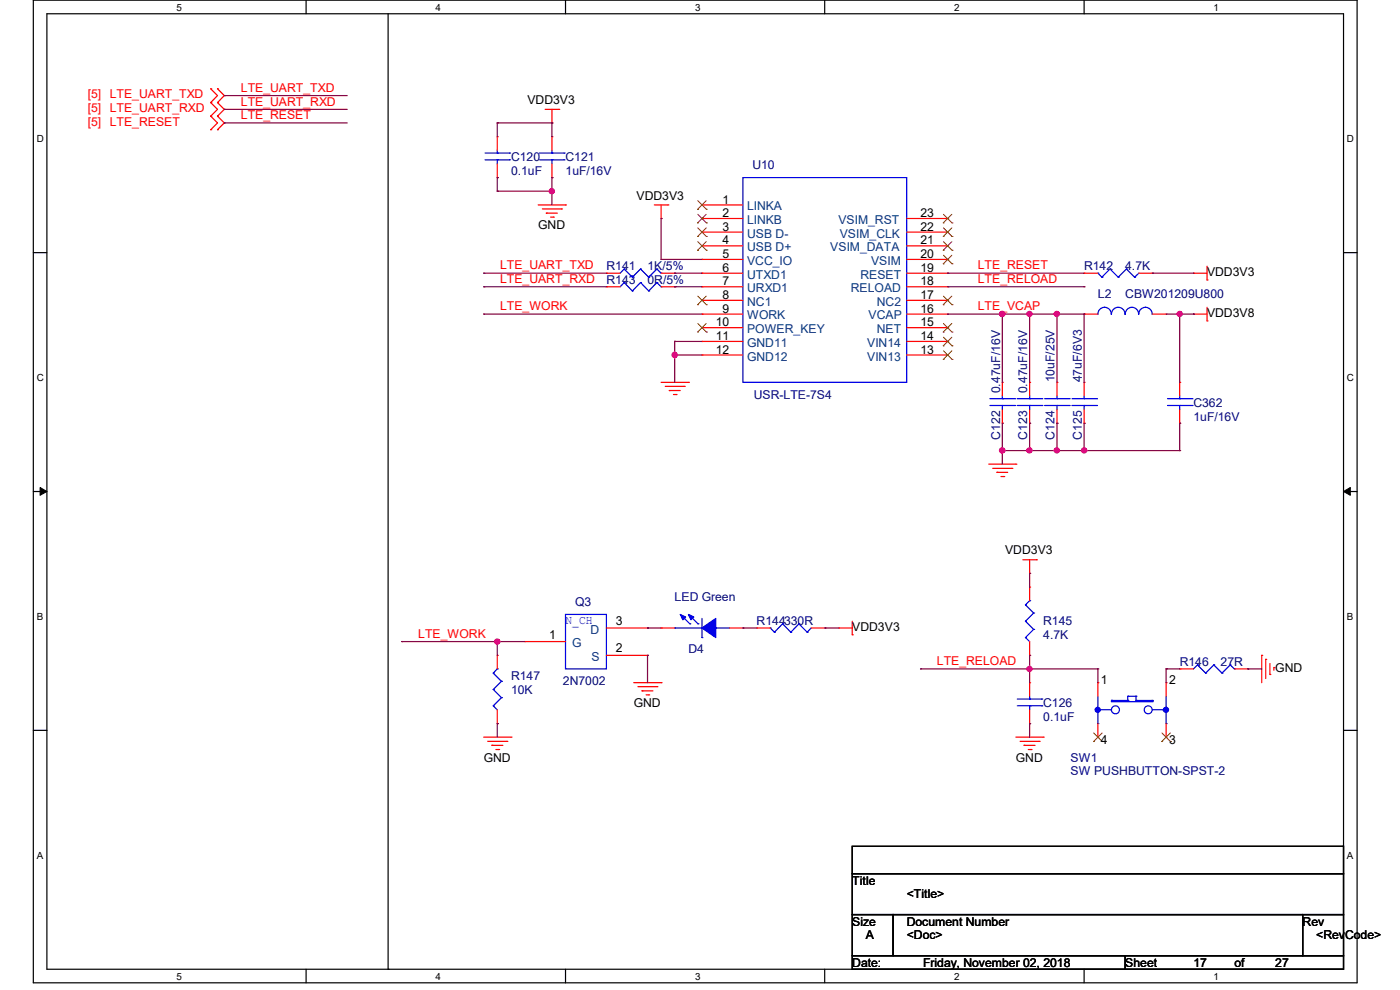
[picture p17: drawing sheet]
<svg xmlns="http://www.w3.org/2000/svg" width="297mm" height="210mm" viewBox="0 0 297 210" stroke-linecap="round" stroke-linejoin="round" font-family="sans-serif">
<defs><g id="words">
<g font-size="2.6" fill="#f00">
<text x="18.6" y="20.9">[5] LTE_UART_TXD</text>
<text x="18.6" y="23.8">[5] LTE_UART_RXD</text>
<text x="51.1" y="19.5">LTE_UART_TXD</text>
<text x="51.1" y="22.4">LTE_UART_RXD</text>
<text x="18.6" y="26.7">[5] LTE_RESET</text>
<text x="51.1" y="25.3">LTE_RESET</text>
<text x="106.1" y="57.2">LTE_UART_TXD</text>
<text x="207.4" y="57.2">LTE_RESET</text>
<text x="106.1" y="60">LTE_UART_RXD</text>
<text x="106.1" y="65.8">LTE_WORK</text>
<text x="207.4" y="65.8">LTE_VCAP</text>
<text x="207.4" y="60">LTE_RELOAD</text>
<text x="88.7" y="135.3">LTE_WORK</text>
<text x="198.8" y="141.1">LTE_RELOAD</text>
</g>
<g font-size="2.6">
<text x="111.9" y="22.1">VDD3V3</text>
<text x="135" y="42.3">VDD3V3</text>
<text x="153.3" y="43.2">1</text>
<text x="153.3" y="46.1">2</text>
<text x="195.3" y="46.1">23</text>
<text x="114.2" y="48.7">GND</text>
<text x="153.3" y="49">3</text>
<text x="153.3" y="51.9">4</text>
<text x="195.3" y="51.9">21</text>
<text x="195.3" y="49">22</text>
<text x="153.3" y="54.8">5</text>
<text x="153.3" y="57.7">6</text>
<text x="195.3" y="57.7">19</text>
<text x="195.3" y="54.8">20</text>
<text x="256.1" y="58.5">VDD3V3</text>
<text x="153.3" y="60.5">7</text>
<text x="153.3" y="63.5">8</text>
<text x="195.3" y="63.5">17</text>
<text x="195.3" y="60.5">18</text>
<text x="151.8" y="69.3">10</text>
<text x="153.3" y="66.3">9</text>
<text x="195.3" y="69.3">15</text>
<text x="195.3" y="66.3">16</text>
<text x="256.1" y="67.2">VDD3V8</text>
<text x="151.8" y="72.1">11</text>
<text x="151.8" y="75">12</text>
<text x="195.3" y="75">13</text>
<text x="195.3" y="72.1">14</text>
<text x="213.2" y="117.6">VDD3V3</text>
<text x="116.5" y="135.5">1</text>
<text x="130.7" y="132.6">3</text>
<text x="180.8" y="133.8">VDD3V3</text>
<text x="130.7" y="138.4">2</text>
<text x="270.5" y="142.5">GND</text>
<text x="233.6" y="145.1">1</text>
<text x="248" y="145.1">2</text>
<text x="134.4" y="150">GND</text>
<text x="102.6" y="161.6">GND</text>
<text x="215.5" y="161.6">GND</text>
<text x="233.6" y="157.9">4</text>
<text x="248" y="157.9">3</text>
<text x="180.8" y="187.7">Title</text>
<text x="192.4" y="190.6">&lt;Title&gt;</text>
<text x="180.8" y="196.3">Size</text>
<text x="192.4" y="196.3">Document Number</text>
<text x="276.4" y="196.3">Rev</text>
<text x="183.7" y="199.3">A</text>
<text x="192.4" y="199.3">&lt;Doc&gt;</text>
<text x="279.2" y="199.3">&lt;RevCode&gt;</text>
<text x="180.8" y="205.1">Date:</text>
<text x="195.8" y="205.1">Friday, November 02, 2018</text>
<text x="238.7" y="205.1">Sheet</text>
<text x="253.2" y="205.1">17</text>
<text x="261.9" y="205.1">of</text>
<text x="270.5" y="205.1">27</text>
</g>
<g font-size="2.6" fill="#000080">
<text x="108.4" y="34.2">C120</text>
<text x="120" y="34.2">C121</text>
<text x="159.6" y="35.9">U10</text>
<text x="108.4" y="37.1">0.1uF</text>
<text x="120" y="37.1">1uF/16V</text>
<text x="128.6" y="57.4">R141</text>
<text x="137.4" y="57.4">1K/5%</text>
<text x="230" y="57.4">R142</text>
<text x="238.7" y="57.4">4.7K</text>
<text x="128.6" y="60.3">R143</text>
<text x="137.4" y="60.3">0R/5%</text>
<text x="232.9" y="63.2">L2</text>
<text x="238.7" y="63.2">CBW201209U800</text>
<text x="212.2" y="83.4" transform="rotate(-90 212.2 83.4)">0.47uF/16V</text>
<text x="217.9" y="83.4" transform="rotate(-90 217.9 83.4)">0.47uF/16V</text>
<text x="223.7" y="81.1" transform="rotate(-90 223.7 81.1)">10uF/25V</text>
<text x="229.5" y="81.1" transform="rotate(-90 229.5 81.1)">47uF/6V3</text>
<text x="159.9" y="84.6">USR-LTE-7S4</text>
<text x="253.2" y="86.3">C362</text>
<text x="253.2" y="89.2">1uF/16V</text>
<text x="212.2" y="93.3" transform="rotate(-90 212.2 93.3)">C122</text>
<text x="217.9" y="93.3" transform="rotate(-90 217.9 93.3)">C123</text>
<text x="223.7" y="93.3" transform="rotate(-90 223.7 93.3)">C124</text>
<text x="229.5" y="93.3" transform="rotate(-90 229.5 93.3)">C125</text>
<text x="122" y="128.6">Q3</text>
<text x="143.1" y="127.4">LED Green</text>
<text x="160.5" y="132.7">R144330R</text>
<text x="221.3" y="132.7">R145</text>
<text x="221.3" y="135.6">4.7K</text>
<text x="146" y="138.4">D4</text>
<text x="250.3" y="141.4">R146</text>
<text x="258.9" y="141.4">27R</text>
<text x="108.4" y="144.2">R147</text>
<text x="108.4" y="147.1">10K</text>
<text x="119.4" y="145.4">2N7002</text>
<text x="221.3" y="150">C126</text>
<text x="221.3" y="152.9">0.1uF</text>
<text x="227.1" y="161.6">SW1</text>
<text x="227.1" y="164.5">SW PUSHBUTTON-SPST-2</text>
</g>
<g font-size="2.6" fill="#004080">
<text x="158.5" y="44.6">LINKA</text>
<text x="158.5" y="47.5">LINKB</text>
<text x="177.9" y="47.5">VSIM_RST</text>
<text x="158.5" y="50.4">USB D-</text>
<text x="158.5" y="53.3">USB D+</text>
<text x="176.1" y="53.3">VSIM_DATA</text>
<text x="178.2" y="50.4">VSIM_CLK</text>
<text x="158.5" y="56.2">VCC_IO</text>
<text x="158.5" y="59.1">UTXD1</text>
<text x="182.5" y="59.1">RESET</text>
<text x="184.8" y="56.2">VSIM</text>
<text x="158.5" y="62">URXD1</text>
<text x="158.5" y="64.9">NC1</text>
<text x="180.5" y="62">RELOAD</text>
<text x="186" y="64.9">NC2</text>
<text x="158.5" y="67.8">WORK</text>
<text x="158.5" y="70.7">POWER_KEY</text>
<text x="184.3" y="67.8">VCAP</text>
<text x="186" y="70.7">NET</text>
<text x="158.5" y="73.6">GND11</text>
<text x="158.5" y="76.5">GND12</text>
<text x="184" y="76.5">VIN13</text>
<text x="184" y="73.6">VIN14</text>
<text x="121.4" y="137.3">G</text>
<text x="125.3" y="134.4">D</text>
<text x="125.5" y="140.2">S</text>
</g>
<text font-size="2.6" fill="#00f" x="120" y="132.4">N_CH</text>
<g font-size="2.1">
<text x="37.4" y="2.2">5</text>
<text x="92.4" y="2.2">4</text>
<text x="147.4" y="2.2">3</text>
<text x="202.4" y="2.2">2</text>
<text x="257.5" y="2.2">1</text>
<text x="7.8" y="30.1">D</text>
<text x="285.8" y="30.1">D</text>
<text x="7.8" y="80.8">C</text>
<text x="285.8" y="80.8">C</text>
<text x="7.8" y="131.5">B</text>
<text x="285.8" y="131.5">B</text>
<text x="7.8" y="182.2">A</text>
<text x="285.8" y="182.2">A</text>
<text x="37.4" y="207.8">5</text>
<text x="92.4" y="207.8">4</text>
<text x="147.4" y="207.8">3</text>
<text x="202.4" y="207.8">2</text>
<text x="257.5" y="207.8">1</text>
</g>
</g></defs>
<path d="M7.1 0h280.8v208.5h-280.8zM9.9 2.9h275.1v202.7h-275.1z" fill="none" stroke="#000" stroke-width=".25"/>
<g fill="#fff">
<path d="M37.4 .3h1.2v2.4h-1.2z"/>
<path d="M37.4 205.9h1.2v2.3h-1.2z"/>
</g>
<path d="M64.9 0v2.9M64.9 205.6v2.9" fill="none" stroke="#000" stroke-width=".25"/>
<g fill="#fff">
<path d="M92.4 .3h1.2v2.4h-1.2z"/>
<path d="M92.4 205.9h1.2v2.3h-1.2z"/>
</g>
<path d="M120 0v2.9M120 205.6v2.9" fill="none" stroke="#000" stroke-width=".25"/>
<g fill="#fff">
<path d="M147.4 .3h1.2v2.4h-1.2z"/>
<path d="M147.4 205.9h1.2v2.3h-1.2z"/>
</g>
<path d="M175 0v2.9M175 205.6v2.9" fill="none" stroke="#000" stroke-width=".25"/>
<g fill="#fff">
<path d="M202.4 .3h1.2v2.4h-1.2z"/>
<path d="M202.4 205.9h1.2v2.3h-1.2z"/>
</g>
<path d="M230 0v2.9M230 205.6v2.9" fill="none" stroke="#000" stroke-width=".25"/>
<g fill="#fff">
<path d="M257.5 .3h1.1v2.4h-1.1z"/>
<path d="M257.5 205.9h1.1v2.3h-1.1z"/>
<path d="M7.8 28.2h1.5v2.4h-1.5z"/>
<path d="M285.7 28.2h1.5v2.4h-1.5z"/>
<path d="M7.8 78.9h1.5v2.3h-1.5z"/>
<path d="M285.7 78.9h1.5v2.3h-1.5z"/>
</g>
<path d="M7.1 53.6h2.8M285 53.6h2.9" fill="none" stroke="#000" stroke-width=".25"/>
<g fill="#fff">
<path d="M7.8 129.6h1.3v2.3h-1.3z"/>
<path d="M285.7 129.6h1.4v2.3h-1.4z"/>
</g>
<path d="M7.1 104.3h2.8M285 104.3h2.9" fill="none" stroke="#000" stroke-width=".25"/>
<path d="M8.5 103.4l1.4 .9-1.4 .8zM285 104.3l1.5-.9v1.7z" fill="#000" stroke="#000" stroke-width=".21"/>
<g fill="#fff">
<path d="M7.8 180.3h1.3v2.3h-1.3z"/>
<path d="M285.7 180.3h1.4v2.3h-1.4z"/>
</g>
<path d="M82.3 2.9v202.7M7.1 154.9h2.8M285 154.9h2.9M180.8 179.5h104.2v5.8h-104.2zM180.8 185.3h104.2v8.7h-104.2zM180.8 194h8.7v8.7h-8.7zM189.5 194h86.9v8.7h-86.9zM276.4 194h8.6v8.7h-8.6zM82.3 205.6h.1M180.8 202.7h57.9v2.9h-57.9zM238.7 202.7h46.3v2.9h-46.3z" fill="none" stroke="#000" stroke-width=".25"/>
<g fill="none" stroke="#f00" stroke-width=".25">
<path d="M44.7 18.8h.1M44.7 18.8l1.4 1.5-1.4 1.5M46.1 18.8h.1M46.1 18.8l1.5 1.5-1.5 1.5M44.7 21.8h.1M44.7 24.6h.1M44.7 27.5h.1M44.7 21.8l1.4 1.4-1.4 1.4M44.7 24.6l1.4 1.5-1.4 1.4M46.1 21.8h.1M46.1 24.6h.1M46.1 27.5h.1"/>
<path d="M46.1 21.8l1.5 1.4-1.5 1.4M46.1 24.6l1.5 1.5-1.5 1.4M105.5 29h.1M105.5 37.7h.1M105.5 29v2.9M105.5 34.8v2.9M115.7 23.2h2.8M117.1 26.1h.1M117.1 29h.1M117.1 37.7h.1M117.1 23.2v2.9M117.1 29v2.9"/>
<path d="M117.1 34.8v2.9M118.5 23.2h.1M114.2 43.5h5.8M115.1 44.3h4M115.9 45.2h.1M115.9 45.2h2.3M116.8 46.1h.6M117.4 46.1h.1M119.1 44.3h.1M120 43.5h.1M128.7 58h.1M128.7 58h2.9"/>
<path d="M138.8 43.5h2.9M140.3 46.4h.1M140.3 43.5v2.9M140.3 58h2.8M141.7 43.5h.1M143.1 58h.1M148.9 43.5h.1M148.9 46.4h.1M148.9 49.2h.1M148.9 52.2h.1M148.9 55h.1M148.9 58h.1"/>
<path d="M148.9 43.5h8.7M148.9 58h8.7M148.9 46.4h8.7M148.9 49.2h8.7M148.9 52.2h8.7M148.9 55h8.7M192.4 58h8.6M192.4 46.4h8.6M192.4 49.2h8.6M192.4 52.2h8.6M192.4 55h8.6M201 58h.1"/>
<path d="M201 55h.1M201 52.2h.1M201 49.2h.1M201 46.4h.1M230 58h.1M230 58h2.9M241.6 58h2.9M244.5 58h.1M253.2 58h.1M253.2 58h2.9M256.1 59.4h.1M256.1 56.5v2.9"/>
<path d="M128.7 60.8h.1M128.7 60.8h2.9M140.3 60.8h2.8M143.1 60.8h.1M148.9 60.8h.1M148.9 63.7h.1M148.9 66.6h.1M148.9 69.5h.1M148.9 72.4h.1M148.9 75.3h.1M148.9 66.6h8.7M148.9 60.8h8.7"/>
<path d="M148.9 63.7h8.7M148.9 69.5h8.7M148.9 72.4h8.7M148.9 75.3h8.7M192.4 66.6h8.6M192.4 60.8h8.6M192.4 63.7h8.6M192.4 69.5h8.6M192.4 72.4h8.6M192.4 75.3h8.6M201 75.3h.1M201 72.4h.1"/>
<path d="M201 69.5h.1M201 66.6h.1M201 63.7h.1M201 60.8h.1M230 66.6h.1M230 66.6h2.9M244.5 66.6h2.9M247.4 66.6h.1M253.2 66.6h.1M253.2 66.6h2.9M256.1 68.1h.1M256.1 65.2v2.9"/>
<path d="M140.3 81.1h5.7M141.1 82h4.1M142 82.8h.1M142 82.8h2.3M142.9 83.7h.5M143.4 83.7h.1M145.2 82h.1M146 81.1h.1M209.8 98.5h5.7M210.6 99.4h4.1M212.6 81.1h.1M212.6 89.8h.1"/>
<path d="M212.6 81.1v2.9M212.6 86.9v2.9M214.7 99.4h.1M215.5 98.5h.1M218.4 81.1h.1M218.4 89.8h.1M218.4 81.1v2.9M218.4 86.9v2.9M224.2 81.1h.1M224.2 89.8h.1M224.2 81.1v2.9M224.2 86.9v2.9"/>
<path d="M230 81.1h.1M230 89.8h.1M230 81.1v2.9M230 86.9v2.9M250.3 81.1h.1M250.3 89.8h.1M250.3 81.1v2.9M250.3 86.9v2.9M211.5 100.2h.1M211.5 100.2h2.3M212.3 101.1h.6M212.9 101.1h.1"/>
<path d="M217 118.7h2.9M218.4 118.7v2.9M219.9 118.7h.1M105.5 139h.1M105.5 139v2.9M111.3 136.1h.1M111.3 136.1h8.7M128.7 133.2h8.7M128.7 139h8.7M137.4 139h.1M137.4 133.2h.1M140.3 133.2h.1"/>
<path d="M140.3 133.2h2.8M154.7 133.2h2.9M157.6 133.2h.1M160.5 133.2h.1M160.5 133.2h2.9M172.1 133.2h2.9M175 133.2h.1M177.9 133.2h.1M177.9 133.2h2.9M180.8 134.7h.1M180.8 131.8v2.9M218.4 121.6h.1"/>
<path d="M218.4 139h.1M218.4 124.5h.1M218.4 124.5v2.9M218.4 136.1v2.9M267.7 139h.1M267.7 139v5.8M268.5 139.9h.1M268.5 139.9v4M102.6 156.4h5.8M103.5 157.3h4M104.4 158.1h.1M104.4 158.1h2.3"/>
<path d="M105.2 159h.6M105.5 153.5h.1M105.5 150.6v2.9M105.8 159h.1M107.5 157.3h.1M108.4 156.4h.1M134.5 144.8h5.8M135.3 145.7h4.1M136.2 146.6h.1M136.2 146.6h2.3M137.1 147.4h.5M137.6 147.4h.1"/>
<path d="M139.4 145.7h.1M140.3 144.8h.1M215.5 156.4h5.8M216.4 157.3h4.1M217.3 158.1h.1M217.3 158.1h2.3M218.1 159h.6M218.4 144.8h.1M218.4 153.5h.1M218.4 144.8v2.9M218.4 150.6v2.9M218.7 159h.1"/>
<path d="M220.5 157.3h.1M221.3 156.4h.1M232.9 144.8h.1M232.9 156.4h.1M232.9 144.8v2.9M232.9 153.5v2.9M247.4 144.8h.1M247.4 156.4h.1M247.4 144.8v2.9M247.4 153.5v2.9M250.3 141.9h.1M250.3 141.9h2.9"/>
<path d="M261.9 141.9h2.9M264.8 141.9h.1M269.4 143.1h.1M269.4 140.8v2.3M270.3 141.6h.1M270.3 141.6v.6"/>
</g>
<g fill="none" stroke="#00f" stroke-width=".25">
<path d="M102.9 33.9h5.2M102.9 32.5h5.2M105.5 32.5h.1M105.5 33.9h.1M105.5 31.9v.6M105.5 33.9v.9M108.1 33.9h.1M108.1 32.5h.1M114.5 33.9h5.2M114.5 32.5h5.2M117.1 32.5h.1M117.1 33.9h.1"/>
<path d="M117.1 31.9v.6M117.1 33.9v.9M119.7 33.9h.1M119.7 32.5h.1M157.6 37.7h34.8v43.4h-34.8zM132.4 59.9h.1M132.4 57.1h.1M132.4 59.9l-.8 .9M132.4 59.9l1.8 1.8M132.4 57.1l-.8 .9M132.4 57.1l1.8 1.7M134.2 58.8h.1"/>
<path d="M135.9 59.9h.1M135.9 57.1h.1M135.9 59.9l-1.7 1.8M135.9 59.9l1.7 1.8M135.9 57.1l-1.7 1.7M135.9 57.1l1.7 1.7M137.6 58.8h.1M139.4 59.9h.1M139.4 57.1h.1M139.4 59.9l-1.8 1.8M139.4 59.9l.9 .9M139.4 57.1l-1.8 1.7"/>
<path d="M139.4 57.1l.9 .9M140.3 58h.1M232.9 58h.1M232.9 58l.9 .8M233.8 58.8h.1M235.5 57.1h.1M235.5 57.1l1.7 1.7M235.5 57.1l-1.7 1.7M237.2 58.8h.1M239 57.1h.1M239 57.1l1.7 1.7M239 57.1l-1.8 1.7"/>
<path d="M240.7 58.8h.1M241.6 58l-.9 .8M134.2 61.7h.1M137.6 61.7h.1M140.3 60.8h.1M232.9 66.6a1.42 1.42 0 0 1 1.5-1.4 1.42 1.42 0 0 1 1.4 1.4M235.8 66.6a1.44 1.44 0 0 1 1.4-1.4 1.44 1.44 0 0 1 1.5 1.4M238.7 66.6a1.42 1.42 0 0 1 1.5-1.4 1.42 1.42 0 0 1 1.4 1.4M241.6 66.6a1.42 1.42 0 0 1 1.4-1.4 1.42 1.42 0 0 1 1.4 1.4M210 86h5.3M210 84.6h5.3M212.6 84.6h.1"/>
<path d="M212.6 86h.1M212.6 84v.6M212.6 86v.9M215.3 86h.1M215.3 84.6h.1M215.8 86h5.2M215.8 84.6h5.2M218.4 84.6h.1M218.4 86h.1M218.4 84v.6M218.4 86v.9M221 86h.1"/>
<path d="M221 84.6h.1M221.6 86h5.2M221.6 84.6h5.2M224.2 84.6h.1M224.2 86h.1M224.2 84v.6M224.2 86v.9M226.8 86h.1M226.8 84.6h.1M227.4 86h5.2M227.4 84.6h5.2M230 84.6h.1"/>
<path d="M230 86h.1M230 84v.6M230 86v.9M232.6 86h.1M232.6 84.6h.1M247.7 86h5.2M247.7 84.6h5.2M250.3 84.6h.1M250.3 86h.1M250.3 84v.6M250.3 86v.9M252.9 86h.1"/>
<path d="M252.9 84.6h.1M120 130.3h8.7v11.6h-8.7zM143.1 133.2h.1M143.1 133.2h5.8M144.6 130.6l1.7 1.7M146.3 132.3h.1M146.3 130.6l1.8 1.7M148.1 132.3h.1M148.9 135.3h.1M148.9 131.2v4.1M151.8 133.2h.1M151.8 133.2h2.9"/>
<path d="M163.4 133.2h.1M163.4 133.2l.9 .9M164.3 134.1h.1M166 132.3h.1M166 132.3l1.8 1.8M166 132.3l-1.7 1.8M167.8 134.1h.1M169.5 132.3h.1M169.5 132.3l1.7 1.8M169.5 132.3l-1.7 1.8M171.2 134.1h.1M172.1 133.2l-.9 .9"/>
<path d="M217.6 135.3h.1M217.6 131.8h.1M217.6 128.3h.1M217.6 135.3l.8 .8M217.6 131.8l1.7 1.7M217.6 128.3l1.7 1.7M218.4 127.4h.1M218.4 127.4l-.8 .9M219.3 133.5h.1M219.3 130h.1M219.3 133.5l-1.7 1.8M219.3 130l-1.7 1.8"/>
<path d="M104.6 149.7h.1M104.6 146.3h.1M104.6 142.8h.1M104.6 149.7l.9 .9M104.6 146.3l1.8 1.7M104.6 142.8l1.8 1.7M105.5 141.9h.1M105.5 141.9l-.9 .9M106.4 148h.1M106.4 144.5h.1M106.4 148l-1.8 1.7M106.4 144.5l-1.8 1.8"/>
<path d="M215.8 149.7h5.2M215.8 148.3h5.2M218.4 148.3h.1M218.4 149.7h.1M218.4 147.7v.6M218.4 149.7v.9M221 149.7h.1M221 148.3h.1M232.9 150.6h.1M232.9 153.5h.1M232.9 150.6h2.9M232.9 147.7v5.8"/>
<path d="M235.8 148.6h.1M235.8 148.8h.1M235.8 148.8h8.7M235.8 148.6h3.5M235.8 148.6v.2M239.3 147.7h.1M239.3 148.6h.1M239.3 147.7h1.7M239.3 147.7v.9M241 148.6h.1M241 147.7h.1M241 148.6h3.5"/>
<path d="M241 147.7v.9M244.5 148.8h.1M244.5 148.6h.1M244.5 148.6v.2M244.5 150.6h2.9M247.4 150.6h.1M247.4 153.5h.1M247.4 147.7v5.8M254 141.1h.1M254 141.1l-.8 .8M254 141.1l1.8 1.7M255.8 142.8h.1"/>
<path d="M257.5 141.1h.1M257.5 141.1l-1.7 1.7M257.5 141.1l1.7 1.7M259.2 142.8h.1M261 141.1h.1M261 141.1l-1.8 1.7M261 141.1l.9 .8M261.9 141.9h.1"/>
<circle cx="236.6" cy="150.6" r=".85"/>
<circle cx="243.6" cy="150.6" r=".85"/>
</g>
<g fill="none" stroke="#804000" stroke-width=".21">
<path d="M148 44.4h.1M148 47.3h.1M148 50.2h.1M148 53.1h.1M148 42.6l1.9 1.8M148 45.5l1.9 1.8M148 48.3l1.9 1.9M148 51.3l1.9 1.8M149.8 42.6l-1.8 1.8M149.8 45.5l-1.8 1.8M149.8 48.3l-1.8 1.9M149.8 51.3l-1.8 1.8"/>
<path d="M149.9 44.4h.1M149.9 47.3h.1M149.9 50.2h.1M149.9 53.1h.1M200.1 56h.1M200.1 53.1h.1M200.1 50.2h.1M200.1 47.3h.1M200.2 54.1l1.8 1.9M200.2 51.3l1.8 1.8M200.2 48.3l1.8 1.9M200.2 45.5l1.8 1.8"/>
<path d="M201.9 54.1l-1.8 1.9M201.9 51.3l-1.8 1.8M201.9 48.3l-1.8 1.9M201.9 45.5l-1.8 1.8M202 56h.1M202 53.1h.1M202 50.2h.1M202 47.3h.1M148 64.6h.1M148 70.4h.1M148 62.8l1.9 1.8M148 68.6l1.9 1.8"/>
<path d="M149.8 62.8l-1.8 1.8M149.8 68.6l-1.8 1.8M149.9 64.6h.1M149.9 70.4h.1M200.1 76.2h.1M200.1 73.4h.1M200.1 70.4h.1M200.1 64.6h.1M200.2 74.4l1.8 1.8M200.2 71.5l1.8 1.9M200.2 68.6l1.8 1.8M200.2 62.8l1.8 1.8"/>
<path d="M201.9 74.4l-1.8 1.8M201.9 71.5l-1.8 1.9M201.9 68.6l-1.8 1.8M201.9 62.8l-1.8 1.8M202 76.2h.1M202 73.4h.1M202 70.4h.1M202 64.6h.1M232 157.3h.1M232 155.5l1.8 1.8M233.8 155.5l-1.8 1.8M233.8 157.3h.1"/>
<path d="M246.5 157.3h.1M246.5 155.5l1.8 1.8M248.3 155.5l-1.8 1.8M248.3 157.3h.1"/>
</g>
<g fill="#00f" stroke="#00f" stroke-width=".25">
<path d="M148.9 133.2l2.9-2v4.1z" fill-rule="evenodd"/>
<path d="M144.3 130.3l1.2 .6-.6 .6z" fill-rule="evenodd"/>
<path d="M146 130.3l1.2 .6-.6 .6z" fill-rule="evenodd"/>
<circle cx="247.4" cy="150.6" r=".54"/>
<circle cx="232.9" cy="150.6" r=".54"/>
</g>
<g fill="none" stroke="#800040" stroke-width=".25">
<path d="M47.6 20.3h.1M47.6 23.2h.1M47.6 26.1h.1M47.6 26.1h26.1M47.6 20.3h26.1M47.6 23.2h26.1M105.5 26.1h.1M105.5 37.7h.1M105.5 26.1h11.6M105.5 26.1v2.9M105.5 37.7v2.9M117.1 26.1h.1"/>
<path d="M117.1 37.7h.1M117.1 26.1v2.9M117.1 37.7v5.8M102.6 58h.1M102.6 58h26.1M105.5 40.6h.1M105.5 40.6h11.6M117.1 40.6h.1M140.3 46.4h.1M140.3 55h.1M140.3 46.4v8.6M140.3 55h8.6"/>
<path d="M143.1 58h.1M143.1 58h5.8M201 58h.1M201 58h29M244.5 58h.1M244.5 58h8.7M102.6 60.8h.1M102.6 66.6h.1M102.6 60.8h26.1M102.6 66.6h46.3M143.1 72.4h.1M143.1 75.3h.1"/>
<path d="M143.1 60.8h.1M143.1 60.8h5.8M143.1 72.4v8.7M143.1 72.4h5.8M143.1 75.3h5.8M201 66.6h.1M201 60.8h29M201 66.6h29M212.6 66.6h.1M212.6 66.6v14.5M218.4 66.6h.1M218.4 66.6v14.5"/>
<path d="M224.2 66.6h.1M224.2 66.6v14.5M230 66.6h.1M230 60.8h.1M230 66.6v14.5M247.4 66.6h5.8M250.3 66.6h.1M250.3 66.6v14.5M253.2 66.6h.1M212.6 89.8h.1M212.6 95.6h.1M212.6 89.8v8.7"/>
<path d="M212.6 95.6h37.7M218.4 89.8h.1M218.4 95.6h.1M218.4 89.8v5.8M224.2 89.8h.1M224.2 95.6h.1M224.2 89.8v5.8M230 89.8h.1M230 89.8v5.8M250.3 95.6h.1M250.3 89.8h.1M250.3 89.8v5.8"/>
<path d="M85.2 136.1h.1M85.2 136.1h26.1M105.5 136.1h.1M105.5 136.1v2.9M137.4 133.2h.1M137.4 139h.1M137.4 133.2h2.9M137.4 139v5.8M157.6 133.2h.1M157.6 133.2h2.9M175 133.2h.1M175 133.2h2.9"/>
<path d="M218.4 139h.1M218.4 121.6h.1M218.4 121.6v2.9M218.4 139v5.8M105.5 153.5h.1M105.5 153.5v2.9M195.3 141.9h.1M195.3 141.9h37.6M218.4 153.5h.1M218.4 141.9h.1M218.4 153.5v2.9M232.9 141.9h.1"/>
<path d="M232.9 141.9v2.9M247.4 141.9h.1M247.4 141.9h2.9M247.4 141.9v2.9M264.8 141.9h.1M264.8 141.9h2.9"/>
</g>
<g fill="#f0f" stroke="#f0f" stroke-width=".25">
<circle cx="143.1" cy="75.3" r=".56"/>
<circle cx="212.6" cy="66.6" r=".56"/>
<circle cx="224.2" cy="66.6" r=".54"/>
<circle cx="218.4" cy="66.6" r=".54"/>
<circle cx="212.6" cy="95.5" r=".56"/>
<circle cx="224.2" cy="95.5" r=".54"/>
<circle cx="218.4" cy="95.5" r=".54"/>
<circle cx="230" cy="95.5" r=".54"/>
<circle cx="117.1" cy="40.6" r=".54"/>
<circle cx="105.5" cy="136.1" r=".54"/>
<circle cx="218.4" cy="141.9" r=".54"/>
<circle cx="250.3" cy="66.6" r=".54"/>
</g>
<use href="#words"/>
</svg>
